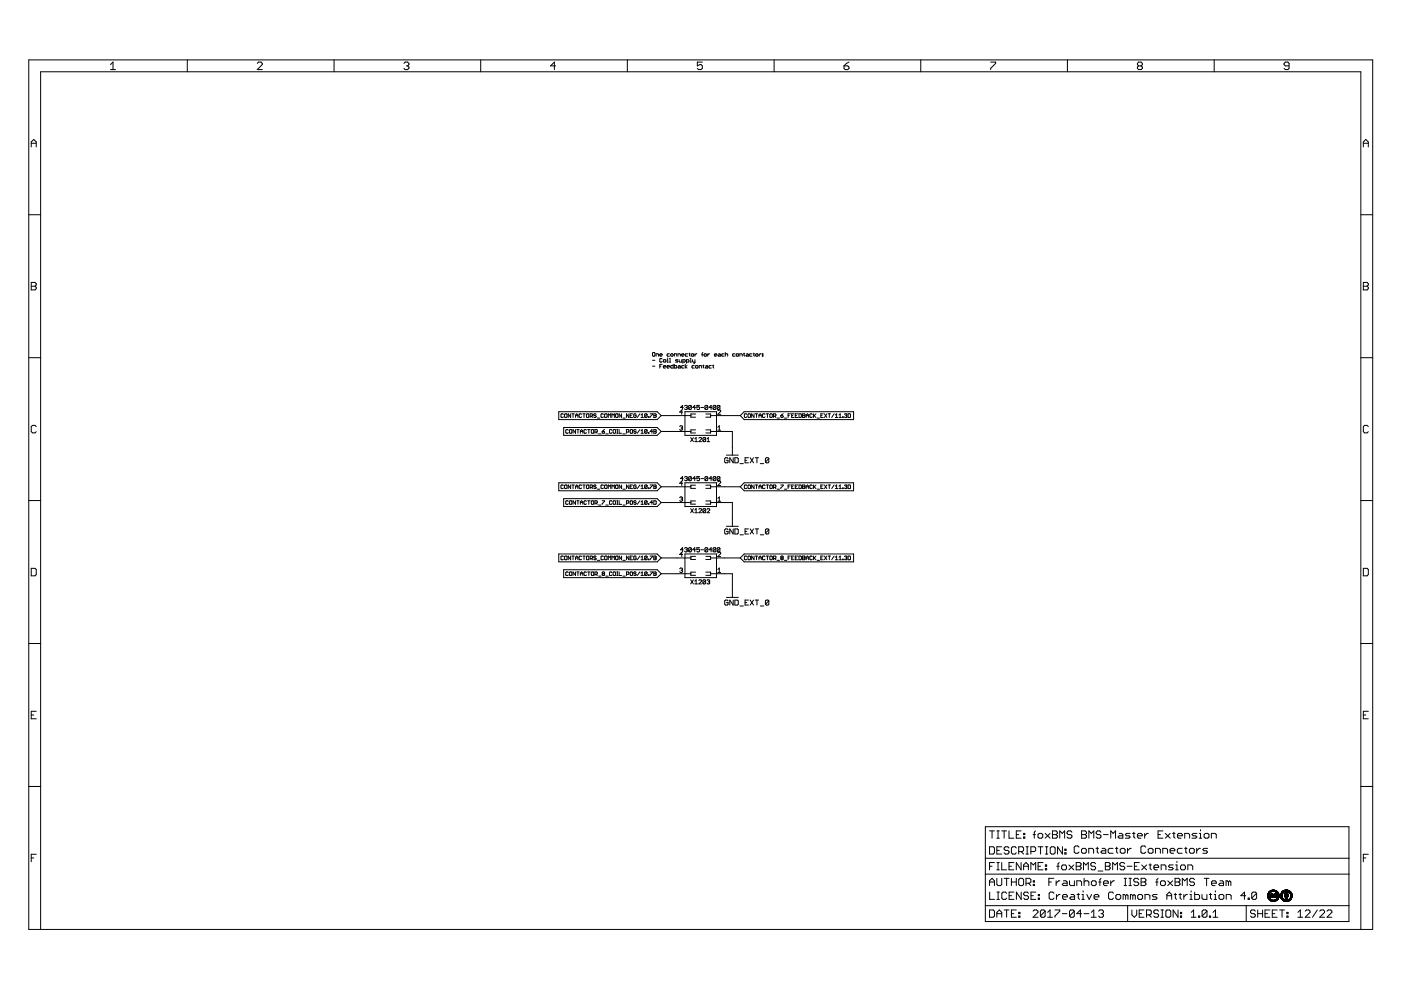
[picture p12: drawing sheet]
<svg xmlns="http://www.w3.org/2000/svg" width="297mm" height="210mm" viewBox="0 0 297 210" stroke-linecap="round" stroke-linejoin="round" font-family="sans-serif">
<g fill="none" stroke="#000" stroke-width=".21">
<path d="M6.1 12.7h284.9v184.4h-284.9zM23.4 13.7l.6-.5v1.6M23.4 14.8h1.1M39.7 12.7v2.5M54.5 13.4l.3-.2h.5l.3 .2v.3l-1.1 1.1h1.1M70.8 12.7v2.5M85.6 13.4l.3-.2h.5l.3 .2v.3l-.3 .3M86.2 14h.2M86.4 14l.3 .2v.3l-.3 .3h-.5l-.3-.3M101.9 12.7v2.5M117.8 14h-1.1l.8-.8v1.6M133 12.7v2.5"/>
<path d="M148.9 13.2h-1.1v.8l.6-.3h.2l.3 .3v.5l-.3 .3h-.5l-.3-.3M164.1 12.7v2.5M178.9 14h.8l.3 .2v.3l-.3 .3h-.5l-.3-.3zM180 13.2l-1.1 .8M195.2 12.7v2.5M210 13.2h1.1v.2l-1.1 1.1v.3M226.3 12.7v2.5M241.4 14l-.2 .2v.3l.2 .3h.5l.3-.3v-.3l-.3-.2M241.4 14l-.2-.3v-.3l.2-.2h.5l.3 .2v.3l-.3 .3M241.4 14h.5M257.4 12.7v2.5M273.3 14h-.8l-.3-.3v-.3l.3-.2h.5l.3 .2v1.1l-.3 .3h-.5l-.3-.3"/>
<path d="M6.6 31.2v-1.1l.6-.5 .5 .5v1.1M6.6 30.4h1.1M289.1 30.4h1M289.1 31.2v-1.1l.5-.5 .5 .5v1.1M6.1 45.5h2.5M6.6 59.9h.8l.3 .3v.2l-.3 .3 .3 .2v.3l-.3 .3h-.8zM288.5 45.5h2.5M289.1 59.9h.8l.2 .3v.2l-.2 .3 .2 .2v.3l-.2 .3h-.8zM6.1 75.8h2.5M6.6 60.7h.8M138.3 76.4h.6M138.3 77.6h.6"/>
<path d="M138.5 74.7l.4 .2-.2 .6-.4-.1zM139.1 75.5v-.5h.4l.1 .5M139.9 75.3h.5l-.1-.3-.4 .1v.3l.4 .1M139.9 77.6h.2M140.4 76.1l-.1-.1-.4 .1v.5l.1 .2 .4-.2M140.4 77.3h-.5v.7M140.7 77.8h.5l-.1-.3-.4 .1v.3l.4 .1M140.7 76.4l.4-.1 .1 .3-.4 .2zM141.4 77.8h.5l-.1-.3-.4 .1v.3l.4 .1M141.4 76.8h.3M141.4 76.3h.2v.5M141.6 75.9v.1"/>
<path d="M141.9 75l-.5 .1 .2 .4h.3M141.9 76h.2v.8M141.9 76.8h.3M142.3 75l.4 .1-.1 .4-.4-.1zM142.7 77.3v.7h-.4l-.1-.4 .5-.1M143 77.3v.7h.4l.1-.4-.5-.1M143 75.5v-.5l.5 .1v.4M143.7 76.3l-.5 .1 .5 .2-.5 .2M143.7 75.5v-.5h.4l.2 .5M143.9 77.5l.4 .1v.4h-.4l-.2-.1 .2-.1h.4M144 76.3l.1 .5h.4v-.5M144.5 75.3h.5l-.1-.3-.4 .1v.3l.4 .1"/>
<path d="M144.8 76.8h.4l.1-.4-.5-.1v.7M145 77.5l-.5 .1 .2 .4h.3M145.3 77.3v.7M145.5 76.8h.4l.2-.4-.6-.1v.7M145.7 77.5l-.4 .3 .4 .2M145.8 75l-.5 .1 .1 .4h.4M146.1 75h.2M146.2 74.9l.1 .6M146.3 76h.2v.8M146.3 76.8h.3M146.7 75l.4 .1-.1 .4-.4-.1zM146.8 76.3v.3l.5 .2"/>
<path d="M147.2 77.5l-.5 .1 .1 .4h.4M147.3 75v.5M147.3 76.3v.6l-.2 .1M147.5 77.6l.4-.1 .1 .4-.4 .1zM147.7 75l-.4 .3M148.3 78v-.5l.5 .1v.4M148.8 75.1h.2M149 74.7l-.1 .8M149 77.5h.3M149.1 77.4l.2 .6M149.3 75.1l.4-.1 .1 .4-.4 .1zM149.7 77.5l.4 .1v.4h-.4l-.2-.1 .2-.1h.4"/>
<path d="M150.1 75v.5M150.4 75l-.3 .3M150.8 77.5l-.5 .1 .1 .4h.4M151.1 77.5h.2M151.2 77.4l.1 .6M151.5 75.3h.5l-.2-.3-.3 .1v.3l.3 .1M152.4 75l.3 .1v.4h-.3l-.2-.1 .2-.1h.3M153.5 75l-.5 .1 .1 .4h.4M153.8 75.1l.4-.1 .1 .5M153.8 74.7v.8M155.8 75l-.5 .1 .1 .4h.4M156.1 75.1l.4-.1 .1 .4-.4 .1z"/>
<path d="M156.9 75.5v-.5l.5 .1v.4M157.6 75h.3M157.8 74.9v.5l.1 .1M158.3 75l.4 .1v.4h-.4l-.1-.1 .1-.1h.4M159.4 75l-.5 .1 .1 .4h.4M159.7 75h.3M159.8 74.9l.2 .6M160.2 75.1l.4-.1 .1 .4-.4 .1zM161 75v.5M161.4 75l-.4 .3M161.6 75.4l.2 .1zM161.6 75l.2 .1z"/>
<path d="M288.5 75.8h2.5M289.1 60.7h.8M7.7 90.4l-.3-.2h-.5l-.3 .2v1.1l.3 .3h.5l.3-.3M118.5 87.3h20.8l.9 .8-.9 .9h-20.8zM119.4 87.9l-.1-.2-.4 .2 .2 .6 .3-.1M119.5 90.6h19.8l.9 .9-.9 .8h-19.8zM119.8 87.7l.4 .2-.1 .6-.4-.1zM120.5 91.2l-.1-.1-.4 .1v.5l.1 .2 .4-.2M120.9 91.1l.3 .1-.1 .7-.4-.2zM121 87.7v.8l-.5-.8v.8M121.2 87.7h.6M121.5 87.7v.8"/>
<path d="M122 91.1v.8l-.5-.8v.8M122 88.5v-.5l.3-.3 .2 .3v.5M122 88.1h.5M122.3 91.1h.5M122.5 91.1v.8M123 91.9v-.5l.3-.3 .3 .3v.5M123 91.5h.6M123.3 87.9l-.1-.2-.4 .2 .1 .6 .4-.1M123.6 87.7h.5M123.8 87.7v.8M124.3 91.2l-.1-.1-.4 .1v.5l.2 .2 .3-.2M124.5 87.7l.3 .2-.1 .6-.4-.1z"/>
<path d="M124.6 91.1h.5M124.8 91.1v.8M125.1 88.2l.5-.1-.1-.4h-.4v.8M125.4 88.2l.2 .3M125.4 91.2l.1-.1 .4 .1-.1 .7-.4-.2zM126.1 91.6l.5-.1-.1-.4h-.4v.8M126.4 87.9l-.1-.2-.4 .2 .1 .2 .4 .1-.1 .3-.4-.1M126.4 91.6l.2 .3M126.6 88.6h.6M126.9 92h.5M127.7 91.5h.4l.1 .2-.4 .2zM127.9 87.9l-.1-.2-.4 .2 .2 .6 .3-.1"/>
<path d="M128.2 91.1l-.5 .4M128.3 87.7l.4 .2-.1 .6-.4-.1zM128.4 92h.6M129 88.5v-.8l.2 .3 .3-.3v.8M129.7 91.2l-.1-.1-.4 .1v.5l.1 .2 .4-.2M129.7 88.5v-.8l.3 .3 .3-.3v.8M130.1 91.1l.4 .1-.1 .7-.4-.2zM130.6 87.7l.4 .2-.1 .6-.4-.1zM130.8 91.1h.2M130.8 91.9h.2M130.9 91.1v.8M131.3 91.1v.8h.5"/>
<path d="M131.8 87.7v.8l-.5-.8v.8M132.1 88.6h.5M132.1 92h.5M132.8 91.6l.5-.1-.1-.4h-.4v.8M133.3 87.7v.8l-.5-.8v.8M133.6 88.1h.3M133.7 91.1l.4 .1-.1 .7-.4-.2zM134.1 87.7h-.5v.8h.5M134.9 87.9l-.2-.2-.3 .2 .1 .6 .4-.1v-.3h-.3M134.9 91.2l-.2-.1-.3 .1 .1 .3 .4 .1-.2 .3-.3-.2M135.7 87.7l-.6 .8M135.7 91.1l-.6 .8"/>
<path d="M135.9 88.5h.5M135.9 88l.3-.3v.8M135.9 91.4l.3-.3v.8M135.9 91.9h.5M137.2 91.2l-.4-.1-.1 .6M137.2 87.9l-.4-.2-.1 .7M137.2 87.9l-.1 .6-.4-.1M137.2 91.2v.5l-.1 .2-.4-.2M137.2 87.9l-.5 .5M137.2 91.2l-.5 .5M137.5 88.4l.1 .1zM137.5 91.7l.1 .2z"/>
<path d="M137.8 87.7h.5l-.5 .8M138.3 91.5h-.5l.4-.4v.8M138.6 87.7l.5 .2-.1 .6h-.4zM138.6 88.1h.4M138.6 91.1l.5 .1-.1 .7h-.4zM138.6 91.5h.4M140.2 88.1h6.3M140.2 91.5h6.3M144.1 90.4l.4-.1 .2 .1-.2 .3M144.4 90.7h.1M144.5 90.7l.2 .2-.2 .3-.4-.2M144.7 87.4h-.6l.4-.5v.9"/>
<path d="M144.9 86.4h-.6l.4-.4v.8M145.1 86.1l.5-.1 .1 .1-.1 .3M145.2 87.3h6.7v5h-6.7zM145.4 86.4h.2M145.6 86.4l.1 .2-.1 .2-.5-.1M146.4 92.8l.6 .8M146.6 86.1l-.4-.1-.2 .1v.6M146.6 86.1l-.1 .7-.5-.1M146.6 86.1l-.6 .6M147 92.8l-.6 .8M147.3 93l.3-.2v.8M147.3 93.6h.6"/>
<path d="M147.4 86.4h-.5l.4-.4v.8M147.5 91.1h-1v.7h1M147.5 87.8h-1v.7h1M148.2 92.9l.1-.1 .5 .1-.6 .7h.6M148.3 86h-.6v.4l.3-.1 .3 .1-.1 .4-.5-.1M148.6 86.4h.6M149.6 92.9l-.1 .7-.5-.1M149.6 92.9l-.1-.1-.5 .1v.6M149.6 92.9l-.6 .6M149.6 91.1h1.1v.7h-1.1M149.6 87.8h1.1v.7h-1.1M149.9 93.6h.6"/>
<path d="M149.9 93l.3-.2v.8M150.1 86.1l-.5-.1-.1 .1v.6M150.1 86.1v.6l-.2 .1-.4-.1M150.1 86.1l-.6 .6M150.7 88.1h6.3M150.7 91.5h4.6v5M150.9 86.4h-.6l.5-.4v.8M151.8 86.1l-.5-.1-.1 .1v.6M151.8 86.1l-.2 .7-.4-.1M151.8 86.1l-.6 .6M152.2 90.6l.3-.3v.9M152.2 91.2h.6"/>
<path d="M152.2 87.1l.2-.2 .4 .2-.6 .7h.6M152.6 86.1l-.1-.1-.4 .1v.6M152.6 86.1v.6l-.1 .1-.4-.1M152.6 86.1l-.5 .6M154 96.5h2.5M154.4 97.2l-.2-.2h-.4l-.2 .2v.8l.2 .1 .6-.1v-.4h-.4M155.4 97v1.1l-.7-1.1v1.1M155.8 97h.5l.2 .2v.8l-.2 .1h-.5zM156.9 98.3h.7M157 88.1l.8-.8h23.2v1.7h-23.2zM158 97.6h.3M158.3 87.9l-.1-.2-.4 .2 .1 .6 .4-.1"/>
<path d="M158.6 87.9l.1-.2 .4 .2-.1 .6-.4-.1zM158.7 97h-.7v1.1h.7M159 97l.8 1.1M159.8 97l-.8 1.1M159.9 87.7v.8l-.5-.8v.8M160.1 97h.7M160.1 87.7h.6M160.4 87.7v.8M160.5 97v1.1M160.9 88.1h.5M160.9 88.5v-.5l.3-.3 .2 .3v.5M161.2 98.3h.7"/>
<path d="M162.2 87.9l-.1-.2-.4 .2 .1 .6 .4-.1M162.5 87.7h.5M162.7 87.7v.8M163 97.2l-.2-.2h-.3l-.2 .2v.8M163 97.2v.8l-.2 .1-.5-.1M163 97.2l-.7 .8M163.3 87.7l.4 .2v.5l-.1 .1-.4-.1zM164 88.2h.4l.1-.3-.5-.2v.8M164.3 88.2l.2 .3M164.8 88.6h.5M165.5 88.1h.4l.2 .3-.4 .1zM166.1 87.7l-.6 .4"/>
<path d="M166.3 88.6h.5M167.1 88.1h.2M167.6 87.7h-.5v.8M167.9 88.1h.2M168.4 87.7h-.5v.8h.5M168.6 88.1h.3M169.1 87.7h-.5v.8h.5M169.4 87.7l.5 .2-.1 .6h-.4zM170.2 87.7l.5 .2-.1 .6h-.4zM170.2 88.1h.4M170.9 88.1h.5M170.9 88.5v-.5l.3-.3 .2 .3v.5"/>
<path d="M172.2 87.9l-.1-.2-.4 .2 .1 .6 .4-.1M172.5 87.7v.8M172.6 88.1l.4 .4M173 87.7l-.5 .5M173.2 88.6h.6M174 88.1h.3M174.5 87.7h-.5v.8h.5M174.8 87.7l.5 .8M175.3 87.7l-.5 .8M175.6 87.7h.5M175.8 87.7v.8M176.8 87.7l-.5 .8"/>
<path d="M177.1 88.5h.5M177.1 88l.3-.3v.8M177.9 88.5h.5M177.9 88l.2-.3v.8M178.6 88.4l.2 .1zM179 87.9l.4-.2 .2 .2-.2 .2M179.3 88.1h.1M179.4 88.1l.2 .1-.2 .3-.4-.1M179.8 87.7l.5 .2-.1 .6h-.4zM290.1 90.4l-.2-.2h-.6l-.2 .2v1.1l.2 .3h.6l.2-.3M6.1 106.1h2.5M118.5 102.4h20.8l.9 .8-.9 .9h-20.8z"/>
<path d="M118.5 117.5h20.8l.9 .8-.9 .8h-20.8zM119.4 103l-.1-.2-.4 .2v.5l.2 .1 .3-.1M119.4 118l-.1-.1-.4 .1v.6l.2 .1 .3-.1M119.5 105.7h19.8l.9 .9-.9 .8h-19.8zM119.8 117.9l.4 .1-.1 .7-.4-.1zM119.8 102.8l.4 .2-.1 .6-.4-.1zM120.5 106.3l-.1-.1-.4 .1v.5l.1 .1 .4-.1M120.9 106.2l.3 .1-.1 .6-.4-.1zM121 102.8v.8l-.5-.8v.8M121 117.9v.8l-.5-.8v.8M121.2 102.8h.6M121.2 117.9h.6"/>
<path d="M121.5 102.8v.8M121.5 117.9v.8M122 106.2v.7l-.5-.7v.7M122 103.6v-.5l.3-.3 .2 .3v.5M122 118.7v-.5l.3-.3 .2 .3v.5M122 103.2h.5M122 118.3h.5M122.3 106.2h.5M122.5 106.2v.7M123 106.9v-.5l.3-.2 .3 .2v.5M123 106.6h.6M123.3 118l-.1-.1-.4 .1v.6l.1 .1 .4-.1"/>
<path d="M123.3 103l-.1-.2-.4 .2 .1 .6 .4-.1M123.6 102.8h.5M123.6 117.9h.5M123.8 102.8v.8M123.8 117.9v.8M124.3 103l.2-.2 .3 .2-.1 .6-.4-.1zM124.3 106.3l-.1-.1-.4 .1 .2 .6 .3-.1M124.5 117.9l.3 .1-.1 .7-.4-.1zM124.6 106.2h.5M124.8 106.2v.7M125.1 103.3l.5-.1-.1-.4h-.4v.8M125.1 118.4l.5-.1-.1-.4h-.4v.8"/>
<path d="M125.4 106.3l.1-.1 .4 .1-.1 .6-.4-.1zM125.4 103.3l.2 .3M125.4 118.4l.2 .3M126.1 106.7l.5-.1-.1-.4h-.4v.7M126.4 103l-.1-.2-.4 .2 .1 .2 .4 .1-.1 .3-.4-.1M126.4 118l-.1-.1-.4 .1 .1 .3 .4 .1-.1 .3-.4-.1M126.4 106.7l.2 .2M126.6 103.7h.6M126.6 118.8h.6M126.9 107.1h.5M127.7 106.2h.5l-.5 .7M127.9 103l-.1-.2-.4 .2v.5l.2 .1 .3-.1"/>
<path d="M127.9 118l-.1-.1-.4 .1v.6l.2 .1 .3-.1M128.2 103l.1-.2 .4 .2-.1 .6-.4-.1zM128.3 117.9l.4 .1-.1 .7-.4-.1zM128.4 107.1h.6M129 103.6v-.8l.2 .3 .3-.3v.8M129 118.7v-.8l.2 .3 .3-.3v.8M129.7 103.6v-.8l.3 .3 .3-.3v.8M129.7 118.7v-.8l.3 .3 .3-.3v.8M129.7 106.3l-.1-.1-.4 .1v.5l.1 .1 .4-.1M130 106.3l.1-.1 .4 .1-.1 .6-.4-.1zM130.6 102.8l.4 .2-.1 .6-.4-.1zM130.6 117.9l.4 .1-.1 .7-.4-.1z"/>
<path d="M130.8 106.2h.2M130.8 106.9h.2M130.9 106.2v.7M131.3 106.2v.7h.5M131.8 102.8v.8l-.5-.8v.8M131.8 117.9v.8l-.5-.8v.8M132.1 103.7h.5M132.1 118.8h.5M132.1 107.1h.5M132.8 106.7h.4l.1-.4-.5-.1v.7M133.3 102.8v.8l-.5-.8v.8M133.3 117.9v.8l-.5-.8v.8"/>
<path d="M133.6 103.2h.3M133.6 118.3h.3M133.7 106.2l.4 .1-.1 .6-.4-.1zM134.1 102.8h-.5v.8h.5M134.1 117.9h-.5v.8h.5M134.9 103l-.2-.2-.3 .2 .1 .6 .4-.1v-.3h-.3M134.9 118l-.2-.1-.3 .1 .1 .7 .4-.1v-.3h-.3M134.9 106.3l-.2-.1-.3 .1 .1 .3 .4 .1-.2 .2-.3-.1M135.7 102.8l-.6 .8M135.7 117.9l-.6 .8M135.7 106.2l-.6 .7M135.9 103.1l.3-.3v.8"/>
<path d="M135.9 106.4l.3-.2v.7M135.9 118.2l.3-.3v.8M135.9 103.6h.5M135.9 118.7h.5M135.9 106.9h.5M137.2 106.3l-.4-.1-.1 .6M137.2 103l-.4-.2-.1 .7M137.2 118l-.4-.1-.1 .7M137.2 103l-.1 .6-.4-.1M137.2 106.3l-.1 .6-.4-.1M137.2 118v.6l-.1 .1-.4-.1M137.2 103l-.5 .5"/>
<path d="M137.2 118l-.5 .6M137.2 106.3l-.5 .5M137.5 103.5l.1 .1zM137.5 106.8l.1 .1zM137.5 118.6l.1 .1zM137.8 102.8h.5l-.5 .8M137.8 117.9h.5l-.5 .8M138.3 106.6h-.5l.4-.4v.7M138.6 102.8l.5 .2-.1 .6h-.4zM138.6 106.2l.5 .1-.1 .6h-.4zM138.6 117.9l.5 .1-.1 .7h-.4zM138.6 103.2h.4"/>
<path d="M138.6 118.3h.4M140.2 103.2h6.3M140.2 118.3h6.3M140.2 106.6h6.3M144.1 105.5l.4-.1 .2 .1-.2 .3M144.4 105.8h.1M144.5 105.8l.2 .2-.2 .3-.4-.2M144.7 102.5h-.6l.4-.5v.9M144.7 117.6h-.6l.4-.5v.9M144.9 101.5h-.6l.4-.5v.9M144.9 116.6h-.6l.4-.5v.9M145.1 101.2l.5-.2 .1 .2-.1 .3"/>
<path d="M145.1 116.3l.5-.2 .1 .2-.1 .3M145.2 102.4h6.7v5h-6.7zM145.2 117.5h6.7v5h-6.7zM145.4 101.5h.2M145.4 116.6h.2M145.6 101.5l.1 .1-.1 .3-.5-.1M145.6 116.6l.1 .1-.1 .3-.5-.1M146.4 107.8l.6 .9M146.6 101.2l-.4-.2-.2 .2v.6M146.6 116.3l-.1-.2-.5 .2v.6M146.6 101.2l-.1 .7-.5-.1M146.6 116.3l-.1 .7-.5-.1"/>
<path d="M146.6 101.2l-.6 .6M146.6 116.3l-.6 .6M147 107.8l-.6 .9M147.3 108.1l.3-.3v.9M147.3 108.7h.6M147.4 101.5h-.5l.4-.5v.9M147.4 116.6h-.5l.4-.5v.9M147.5 102.9h-1v.6h1M147.5 106.2h-1v.7h1M147.5 118h-1v.6h1M148.2 108l.1-.2 .5 .2-.6 .7h.6M148.3 101h-.6v.5l.3-.2 .3 .2-.1 .4-.5-.1"/>
<path d="M148.3 116.1h-.6v.5l.3-.2 .3 .2-.1 .4-.5-.1M148.6 101.5h.6M148.6 116.6h.6M149.6 108l-.1-.2-.5 .2v.6M149.6 108v.6l-.1 .1-.5-.1M149.6 108l-.6 .6M149.6 102.9h1.1v.6h-1.1M149.6 106.2h1.1v.7h-1.1M149.6 118h1.1v.6h-1.1M149.9 108l.2-.2 .4 .2-.6 .7h.6M150.1 101.2l-.5-.2-.1 .2v.6M150.1 116.3l-.2-.2-.4 .2v.6"/>
<path d="M150.1 101.2v.6l-.2 .1-.4-.1M150.1 116.3v.6l-.2 .1-.4-.1M150.1 101.2l-.6 .6M150.1 116.3l-.6 .6M150.7 103.2h6.3M150.7 118.3h6.3M150.7 106.6h4.6v5M150.9 101.5h-.6l.5-.5v.9M150.9 116.6h-.6l.5-.5v.9M151.8 101.2l-.5-.2-.1 .2v.6M151.8 116.3l-.2-.2-.4 .2v.6M151.8 101.2l-.2 .7-.4-.1"/>
<path d="M151.8 116.3l-.2 .7-.4-.1M151.8 101.2l-.6 .6M151.8 116.3l-.6 .6M152.2 105.7l.3-.3v.9M152.2 102.2l.2-.2 .4 .2-.6 .7h.6M152.2 117.2l.2-.1 .4 .1-.6 .8h.6M152.2 106.3h.6M152.6 101.2l-.1-.2-.4 .2v.6M152.6 116.3l-.1-.2-.4 .2v.6M152.6 101.2v.6l-.1 .1-.4-.1M152.6 116.3v.6l-.1 .1-.4-.1M152.6 101.2l-.5 .6"/>
<path d="M152.6 116.3l-.5 .6M154 111.6h2.5M154.4 112.3l-.2-.2h-.4l-.2 .2v.7l.2 .2h.4l.2-.2v-.3h-.4M155.4 112.1v1.1l-.7-1.1v1.1M155.8 112.1h.5l.2 .2v.7l-.2 .2h-.5zM156.9 113.4h.7M157.8 117.5h23.2v1.6h-23.2l-.8-.8zM157.8 102.4h23.2v1.7h-23.2l-.8-.9zM158 112.7h.3M158.3 103l-.1-.2-.4 .2v.5l.1 .1 .4-.1M158.3 118l-.1-.1-.4 .1v.6l.1 .1 .4-.1M158.6 103l.1-.2 .4 .2-.1 .6-.4-.1z"/>
<path d="M158.6 118l.1-.1 .4 .1-.1 .7-.4-.1zM158.7 112.1h-.7v1.1h.7M159 112.1l.8 1.1M159.8 112.1l-.8 1.1M159.9 102.8v.8l-.5-.8v.8M159.9 117.9v.8l-.5-.8v.8M160.1 112.1h.7M160.1 102.8h.6M160.1 117.9h.6M160.4 102.8v.8M160.4 117.9v.8M160.5 112.1v1.1"/>
<path d="M160.9 118.7v-.5l.3-.3 .2 .3v.5M160.9 103.2h.5M160.9 118.3h.5M160.9 103.6v-.5l.3-.3 .2 .3v.5M161.2 113.4h.7M162.2 103l-.1-.2-.4 .2 .1 .6 .4-.1M162.2 118l-.1-.1-.4 .1v.6l.1 .1 .4-.1M162.5 102.8h.5M162.5 117.9h.5M162.7 102.8v.8M162.7 117.9v.8M163 112.3l-.2-.2-.5 .2v.7"/>
<path d="M163 112.3v.7l-.2 .2h-.3l-.2-.2M163 112.3l-.7 .7M163.3 102.8l.4 .2v.5l-.1 .1-.4-.1zM163.3 117.9l.4 .1v.6l-.1 .1-.4-.1zM164 103.3l.5-.1-.1-.4h-.4v.8M164 118.4l.5-.1-.1-.4h-.4v.8M164.3 103.3l.2 .3M164.3 118.4l.2 .3M164.8 103.7h.5M164.8 118.8h.5M165.5 102.8h.6l-.6 .8M165.7 118.3l-.2-.1 .2-.3 .4 .1-.2 .3"/>
<path d="M165.7 118.3l-.2 .1 .2 .3 .4-.1-.2-.3M165.7 118.3h.2M166.3 103.7h.5M166.3 118.8h.5M167.1 103.2h.2M167.1 118.3h.2M167.6 102.8h-.5v.8M167.6 117.9h-.5v.8M167.9 103.2h.2M167.9 118.3h.2M168.4 102.8h-.5v.8h.5M168.4 117.9h-.5v.8h.5"/>
<path d="M168.6 103.2h.3M168.6 118.3h.3M169.1 102.8h-.5v.8h.5M169.1 117.9h-.5v.8h.5M169.4 102.8l.5 .2-.1 .6h-.4zM169.4 117.9l.5 .1-.1 .7h-.4zM170.2 102.8l.5 .2-.1 .6h-.4zM170.2 103.2h.4M170.2 117.9l.5 .1-.1 .7h-.4zM170.2 118.3h.4M170.9 103.2h.5M170.9 118.3h.5"/>
<path d="M170.9 103.6v-.5l.3-.3 .2 .3v.5M170.9 118.7v-.5l.3-.3 .2 .3v.5M172.2 103l-.1-.2-.4 .2 .1 .6 .4-.1M172.2 118l-.1-.1-.4 .1 .1 .7 .4-.1M172.5 102.8v.8M172.5 117.9v.8M172.6 103.2l.4 .4M172.6 118.3l.4 .4M173 102.8l-.5 .5M173 117.9l-.5 .5M173.2 103.7h.6M173.2 118.8h.6"/>
<path d="M174 103.2h.3M174 118.3h.3M174.5 102.8h-.5v.8h.5M174.5 117.9h-.5v.8h.5M174.8 102.8l.5 .8M174.8 117.9l.5 .8M175.3 102.8l-.5 .8M175.3 117.9l-.5 .8M175.6 102.8h.5M175.6 117.9h.5M175.8 102.8v.8M175.8 117.9v.8"/>
<path d="M176.8 102.8l-.5 .8M176.8 117.9l-.5 .8M177.1 103.6h.5M177.1 118.7h.5M177.1 103.1l.3-.3v.8M177.1 118.2l.3-.3v.8M177.9 103.6h.5M177.9 118.7h.5M177.9 103.1l.2-.3v.8M177.9 118.2l.2-.3v.8M178.6 103.5l.2 .1zM178.6 118.6l.2 .1z"/>
<path d="M179 103l.4-.2 .2 .2-.2 .2M179 118l.4-.1 .2 .1-.2 .3M179.3 103.2h.1M179.3 118.3h.1M179.4 118.3l.2 .1-.2 .3-.4-.1M179.4 103.2l.2 .1-.2 .3-.4-.1M179.8 102.8l.5 .2-.1 .6h-.4zM179.8 117.9l.5 .1-.1 .7h-.4zM288.5 106.1h2.5M6.1 136.4h2.5M6.6 120.5h.8l.3 .3v1l-.3 .3h-.8zM119.5 120.8h19.8l.9 .8-.9 .9h-19.8z"/>
<path d="M120.5 121.4l-.1-.1-.4 .1v.5l.1 .1 .4-.1M120.9 121.3l.3 .1-.1 .6-.4-.1zM122 121.3v.7l-.5-.7v.7M122.3 121.3h.5M122.5 121.3v.7M123 122v-.5l.3-.2 .3 .2v.5M123 121.6h.6M124.3 121.4l-.1-.1-.4 .1 .2 .6 .3-.1M124.6 121.3h.5M124.8 121.3v.7M125.4 121.4l.1-.1 .4 .1-.1 .6-.4-.1zM126.1 121.8l.5-.2-.1-.3h-.4v.7"/>
<path d="M126.4 121.8l.2 .2M126.9 122.2h.5M127.8 121.6l-.1 .2 .1 .2 .4-.1-.1-.3M127.8 121.6l-.1-.1 .1-.2 .4 .1-.1 .2M127.8 121.6h.3M128.4 122.2h.6M129.7 121.4l-.1-.1-.4 .1v.5l.1 .1 .4-.1M130.1 121.3l.4 .1-.1 .6-.4-.1zM130.8 121.3h.2M130.8 122h.2M130.9 121.3v.7M131.3 121.3v.7h.5"/>
<path d="M132.1 122.2h.5M132.8 121.8h.4l.1-.4-.5-.1v.7M133.7 121.3l.4 .1-.1 .6-.4-.1zM134.9 121.4l-.2-.1-.3 .1 .1 .2 .4 .2-.2 .2-.3-.1M135.7 121.3l-.6 .7M135.9 121.5l.3-.2v.7M135.9 122h.5M137.2 121.4l-.4-.1-.1 .6M137.2 121.4l-.1 .6-.4-.1M137.2 121.4l-.5 .5M137.5 121.9l.1 .1zM137.8 121.3h.5l-.5 .7"/>
<path d="M138.6 121.3l.5 .1-.1 .6h-.4zM138.6 121.6h.4M140.2 121.6h6.3M144.1 120.6l.4-.2 .2 .2-.2 .3M144.4 120.9h.1M144.5 120.9l.2 .2-.2 .3-.4-.2M146.4 122.9l.6 .9M147 122.9l-.6 .9M147.3 123.2l.3-.3v.9M147.3 123.8h.6M147.5 121.3h-1v.7h1M148.2 123.1l.1-.2 .5 .2-.6 .7h.6"/>
<path d="M149.6 123.1l-.1-.2-.5 .2v.6M149.6 123.1l-.1 .7-.5-.1M149.6 123.1l-.6 .6M149.6 121.3h1.1v.7h-1.1M149.9 123.1l.4-.2 .2 .2-.2 .3M150.2 123.4h.1M150.3 123.4l.2 .1-.2 .3-.4-.1M150.7 121.6h4.6v5.1M152.2 120.8l.3-.4v1M152.2 121.4h.6M154 126.7h2.5M154.4 127.4l-.2-.2h-.4l-.2 .2v.7l.2 .2 .6-.2v-.3h-.4"/>
<path d="M155.4 127.2v1.1l-.7-1.1v1.1M155.8 127.2h.5l.2 .2v.7l-.2 .2h-.5zM156.9 128.5h.7M158 127.8h.3M158.7 127.2h-.7v1.1h.7M159 127.2l.8 1.1M159.8 127.2l-.8 1.1M160.1 127.2h.7M160.5 127.2v1.1M161.2 128.5h.7M163 127.4l-.2-.2-.5 .2v.7M163 127.4v.7l-.2 .2-.5-.2"/>
<path d="M163 127.4l-.7 .7M288.5 136.4h2.5M289.1 120.5h.8l.2 .3v1l-.2 .3h-.8zM6.6 151.6h.6M7.7 150.8h-1.1v1.6h1.1M289.1 151.6h.5M290.1 150.8h-1v1.6h1M6.1 166.8h2.5M208.9 175.3h77.1v20.1h-77.1zM209.8 179.5h.8l.2 .3v1l-.2 .3h-.8zM209.8 176.2h1M210.3 176.2v1.5"/>
<path d="M211.3 176.2h.6M211.3 177.7h.6M211.6 176.2v1.5M212.4 179.5h-1.1v1.6h1.1M212.4 176.2h1M212.9 176.2v1.5M213.9 179.8l-.2-.3h-.6l-.2 .3v.2l.2 .3h.6l.2 .3v.2l-.2 .3h-.6l-.2-.3M213.9 176.2v1.5h1M215.5 179.8l-.3-.3h-.5l-.3 .3v1l.3 .3h.5l.3-.3M215.5 177h.5M216.5 176.2h-1v1.5h1M217 176.7h.3v.3h-.3z"/>
<path d="M217 177.5h.3v.2h-.3zM217.5 179.5h.5M217.8 179.5v1.6M219 177h.5M219.5 176.2l-.2 .2v1.3M220.1 177l.2-.3h.5l.3 .3v.5l-.3 .2h-.5l-.2-.2zM220.1 179.5h1M220.6 179.5v1.6M221.6 176.7l1 1M221.6 179.5h.6M221.9 179.5v1.6M222.6 176.7l-1 1"/>
<path d="M222.7 179.8l.2-.3h.5l.3 .3v1l-.3 .3h-.5l-.2-.3zM223.1 176.2h.8l.3 .2v.3l-.3 .3 .3 .2v.3l-.3 .2h-.8zM223.1 177h.8M224.7 177.7v-1.5l.5 .5 .5-.5v1.5M225.3 179.5v1.6l-1.1-1.6v1.6M227.3 176.4l-.3-.2h-.5l-.3 .2v.3l.3 .3h.5l.3 .2v.3l-.3 .2h-.5l-.3-.2M228.8 179.6l-.3-.2h-.5l-.2 .2v1.1l.2 .2h.5l.3-.2M229.3 176.2h.8l.3 .2v.3l-.3 .3 .3 .2v.3l-.3 .2h-.8zM229.3 177h.8M229.6 179.9h.5l.2 .2v.6l-.2 .2h-.5l-.3-.2v-.6zM230.9 177.7v-1.5l.5 .5 .5-.5v1.5M232.4 179.9h.5"/>
<path d="M232.6 179.6v1.1l.3 .2M233.4 176.4l-.2-.2h-.5l-.3 .2v.3l.3 .3h.5l.2 .2v.3l-.2 .2h-.5l-.3-.2M233.7 179.9h.5l.2 .2v.8h-.7l-.3-.2 .3-.3h.7M234 177h1M235.5 177.7v-1.5l.5 .5 .5-.5v1.5M236 179.9h-.8l-.3 .2v.6l.3 .2h.8M236.5 179.9h.5M236.7 179.6v1.1l.3 .2M237.3 176.7h.5l.3 .3v.7h-.8l-.3-.2 .3-.3h.8M239.1 179.9v1M239.6 176.7h-.8l-.2 .3 .2 .2h.6l.2 .3-.2 .2h-.8M239.8 179.9h-.2l-.5 .5"/>
<path d="M240.1 176.7h.5M240.4 176.4v1.1l.2 .2M241.2 177.2h1v-.2l-.3-.3h-.5l-.2 .3v.5l.2 .2h.5M242.7 176.7v1M242.9 179.6l-.2-.2h-.6l-.2 .2v1.1l.2 .2h.6l.2-.2M243.5 176.7h-.3l-.5 .5M245.5 177h.5M246.5 176.2h-1v1.5h1M247.1 176.7l1 1M248.1 176.7l-1 1M248.6 176.7h.5M248.9 176.4v1.1l.2 .2"/>
<path d="M249.6 177.2h1.1v-.2l-.3-.3h-.5l-.3 .3v.5l.3 .2h.5M250.6 179.9h-.7l-.3 .2v.6l.3 .2h.7M251.2 179.9h.5M251.2 177.7v-1h.7l.3 .3v.7M251.4 179.6v1.1l.3 .2M253.7 179.9v1M253.8 176.7h-.8l-.3 .3 .3 .2h.5l.3 .3-.3 .2h-.8M254.3 177.7h.5M254.3 176.7h.2v1M254.5 179.9h-.3l-.5 .5M254.5 175.9v.3M255.3 177l.3-.3h.5l.2 .3v.5l-.2 .2h-.5l-.3-.2z"/>
<path d="M256 179.9h-.7l-.3 .2 .3 .3h.5l.2 .3-.2 .2h-.8M256.8 177.7v-1h.8l.3 .3v.7M288.5 166.8h2.5M6.6 181.9h.6M7.7 181.1h-1.1v1.6M8.6 197.1v-181.9h279.9v181.9M208.9 192h77.1M208.9 185.3h77.1M208.9 182h77.1M209.8 192.9h.8l.2 .3v1l-.2 .3h-.8zM209.8 187.8v-1l.5-.6 .5 .6v1M209.8 183.7h.5"/>
<path d="M209.8 187h1M209.8 189.1v1.6h1.1M210.8 182.9h-1v1.5M211.3 193.7h1.1M211.3 182.9h.6M211.3 184.4h.6M211.3 186.2v1.3l.3 .3h.5l.3-.3v-1.3M211.3 194.5v-1.1l.6-.5 .5 .5v1.1M211.3 180.3h.6M211.4 190.7h.5M211.4 189.1h.5M211.6 182.9v1.5"/>
<path d="M211.6 189.1v1.6M212.4 182.9v1.5h1M212.9 192.9h1M212.9 186.2h1M213.4 186.2v1.6M213.4 192.9v1.6M213.4 189.4l-.2-.3h-.5l-.3 .3v1l.3 .3h.5l.2-.3M213.9 183.7h.5M214 189.9h.5M214.4 193.7h.5M214.4 186.2v1.6M214.4 187h1.1"/>
<path d="M214.9 182.9h-1v1.5h1M215 189.1h-1v1.6h1M215.5 192.9h-1.1v1.6h1.1M215.5 186.2v1.6M216 180.6h.8l.2-.3v-.5l-.2-.3h-.8v1.6M216 193.4h.2v.3h-.2zM216 194.2h.2v.3h-.2zM216.2 186.2h.6l.2 .3v1l-.2 .3h-.6l-.2-.3v-1zM216.5 182.9v1.5l-1-1.5v1.5M216.5 180.6l.5 .5M216.5 189.1v1.6l-1-1.6v1.6M217 183.7h1"/>
<path d="M217 184.4v-1l.5-.5 .5 .5v1M217.5 187.3h.8l.3-.3v-.5l-.3-.3h-.8v1.6M217.5 181.1h.5M218 187.3l.6 .5M218.1 189.4l-.3-.3h-.5l-.3 .3v.3l.3 .2h.5l.3 .3v.2l-.3 .3h-.5l-.3-.3M218.6 184.4v-1.5l.5 .5 .5-.5v1.5M218.6 180.6h.7l.3-.3v-.5l-.3-.3h-.7v1.6M218.6 189.9h.5M219 193.2l.3-.3h.5l.3 .3v.2l-1.1 1.1h1.1M219.1 186.8h.2v.2h-.2zM219.1 187.5h.2v.3h-.2zM219.6 189.1h-1v1.6h1"/>
<path d="M220.1 183.7h.5M220.1 190.4h.3v.3h-.3zM220.1 189.7h.3v.2h-.3zM221.1 182.9h-1v1.5h1M221.6 193.2v1l-.3 .3h-.5l-.2-.3M221.6 193.2l-.3-.3h-.5l-.2 .3v1M221.6 193.2l-1 1M221.6 183.4h.3v.3h-.3zM221.6 184.2h.3v.2h-.3zM221.6 181.1h.6M222.1 194.5h1M222.1 193.4l.5-.5v1.6"/>
<path d="M222.4 187h.5M223.4 186.2h-1v1.6M223.5 189.4l-.3-.3h-.5l-.3 .3v1l.3 .3h.5l.3-.3M223.7 192.9h1v.3l-1 1v.3M223.9 186.8v1M224 189.7v1M224 183.7h.6M224.6 182.9l-.3 .2v1.3M224.7 186.8h-.2l-.6 .5M224.7 189.7h-.2l-.5 .5M225.2 193.7h1M225.3 190.2h1v-.3l-.3-.2h-.5l-.2 .2v.5l.2 .3h.5"/>
<path d="M225.3 183.4h.6l.2 .3v.5l-.2 .2h-.6l-.2-.2v-.5zM225.5 186.8h.5l.3 .2v.8h-.8l-.3-.3 .3-.2h.8M225.8 180.8h.2v.3h-.2zM225.8 180h.2v.3h-.2zM226.6 183.4l1.1 1M226.8 186.8v.7l.2 .3h.8v-1M227.1 189.7h.5l.2 .2v.8h-.7l-.3-.3 .3-.2h.7M227.7 183.4l-1.1 1M227.8 193.2v1l-.3 .3h-.5l-.2-.3M227.8 193.2l-.3-.3h-.5l-.2 .3v1M227.8 193.2l-1 1M228.2 182.9h.7l.3 .2v.3l-.3 .3 .3 .2v.3l-.3 .2h-.7z"/>
<path d="M228.2 183.7h.7M228.3 187.8v-1h.8l.2 .2v.8M228.3 189.7h.6M228.6 189.4v1l.3 .3M229.3 193.7h-1l.8-.8v1.6M229.4 190.7h.5M229.4 189.7h.2v1M229.6 188.9v.2M229.7 184.4v-1.5l.5 .5 .5-.5v1.5M229.8 193.7h1.1M229.8 187l.3-.2h.5l.3 .2v.8M229.8 186.2v1.6"/>
<path d="M230.4 189.7l.5 1 .5-1M230.8 180.9v-1h.8l.3 .2v.8M231.4 194.5h1M231.4 193.4l.5-.5v1.6M231.4 187l.2-.2h.6l.2 .2v.5l-.2 .3h-.6l-.2-.3zM232 190.2h1v-.3l-.3-.2h-.5l-.2 .2v.5l.2 .3h.5M232.3 183.1l-.3-.2h-.5l-.2 .2v.3l.2 .3h.5l.3 .2v.3l-.3 .2h-.5l-.2-.2M232.8 184.7h1M232.9 193.2l.3-.3h.5l.3 .3v.2l-.3 .3M232.9 187h.5M233.4 193.7h.3M233.4 186.2l-.2 .3v1.3"/>
<path d="M233.7 193.7l.3 .3v.2l-.3 .3h-.5l-.3-.3M234 187.3h1v-.3l-.3-.2h-.5l-.2 .2v.5l.2 .3h.5M234.4 182.9h.7l.3 .2v.3l-.3 .3 .3 .2v.3l-.3 .2h-.7zM234.4 183.7h.7M235.5 186.8v1M235.9 184.4v-1.5l.5 .5 .5-.5v1.5M236.1 189.4l-.3-.3h-.5l-.3 .3v1l.3 .3h.5l.3-.3M236.3 186.8h-.3l-.5 .5M236.6 189.9l.2-.2h.6l.2 .2v.5l-.2 .3h-.6l-.2-.3zM237.5 180.1l.3-.2h.5l.2 .2v.6l-.2 .2h-.5l-.3-.2zM238.3 187.8h.5M238.3 186.2h.5"/>
<path d="M238.5 183.1l-.3-.2h-.5l-.3 .2v.3l.3 .3h.5l.3 .2v.3l-.3 .2h-.5l-.3-.2M238.6 186.2v1.6M238.7 189.9l-.3-.2h-.3v1M238.7 189.9v.8M238.7 189.9l.2-.2 .3 .2v.8M239 183.7h1M239.1 192v3.4M239.4 187.8h.5M239.4 186.2h.5M239.6 186.2v1.6M240 192.9v1.1l.5 .5 .5-.5v-1.1M240.2 189.9l-.3-.2h-.2v1"/>
<path d="M240.2 189.9v.8M240.2 189.9l.3-.2 .2 .2v.8M240.5 183.7h.5M241.2 189.9l.3-.2h.5l.3 .2v.5l-.3 .3h-.5l-.3-.3zM241.4 186.5l-.2-.3h-.6l-.2 .3v.3l.2 .2h.6l.2 .3v.2l-.2 .3h-.6l-.2-.3M241.5 193.7h.5M241.6 182.9h-1.1v1.5h1.1M241.9 187h.8M241.9 186.2h.8l.3 .3v.3l-.3 .2 .3 .3v.2l-.3 .3h-.8zM242.1 183.4l1 1M242.5 192.9h-1v1.6h1M242.8 190.7v-1h.7l.3 .2v.8"/>
<path d="M243.1 194h.7l.3-.3v-.5l-.3-.3h-.7v1.6M243.1 183.4l-1 1M243.4 180.1l.3-.2h.5l.3 .2v.6l-.3 .2h-.5l-.3-.2zM243.6 194l.5 .5M243.6 183.4h.5M243.9 183.1v1.1l.2 .2M244.6 183.9h1.1v-.2l-.3-.3h-.5l-.3 .3v.5l.3 .2h.5M245 180.9v-1h.7l.3 .2v.8M245 187h.5M245.3 189.7h-.7l-.3 .2 .3 .3h.5l.2 .2-.2 .3h-.8M245.5 186.2l-.2 .3v1.3M245.6 193.2l-.2-.3h-.5l-.3 .3v.2l.3 .3h.5l.2 .3v.2l-.2 .3h-.5l-.3-.3"/>
<path d="M246 187l.3-.2h.5l.3 .2v.5l-.3 .3h-.5l-.3-.3zM246.1 192.9h.6M246.1 194.5h.6M246.2 184.4v-1h.8l.2 .3v.7M246.4 192.9v1.6M246.5 180.9v-1h.8l.2 .2v.8M247.4 190.7v-1l.5-.6 .5 .6v1M247.4 189.9h1M247.4 192.9h.5l.3 .3v1l-.3 .3h-.5l-.2-.3v-1zM247.6 186.8l1 1M248.1 180.4h1v-.3l-.3-.2h-.5l-.2 .2v.6l.2 .2h.5M248.6 186.8l-1 1"/>
<path d="M248.8 183.4h-.8l-.3 .3 .3 .2h.5l.3 .3-.3 .2h-.8M248.9 189.7h.5M249.1 187h.8M249.1 186.2h.8l.3 .3v.3l-.3 .2 .3 .3v.2l-.3 .3h-.8zM249.2 189.4v1l.2 .3M249.3 184.4h.5M249.3 183.4h.2v1M249.5 182.6v.3M249.8 192.9v1.6l-1.1-1.6v1.6M250 189.7h.5M250.2 189.4v1l.3 .3M250.3 193.4h.2v.3h-.2z"/>
<path d="M250.3 194.2h.2v.3h-.2zM250.5 183.4h.6l.2 .3v.5l-.2 .2h-.6l-.2-.2v-.5zM250.7 187.8v-1.6l.5 .6 .5-.6v1.6M251 189.7v1M251.8 189.7h-.3l-.5 .5M251.8 184.4v-1h.8l.3 .3v.7M252.2 180.1l.2-.2h.6l.2 .2v.6l-.2 .2h-.6l-.2-.2zM252.3 190.7h.5M252.3 189.7h.2v1M252.5 188.9v.2M252.6 194.5h1M252.6 193.4l.5-.5v1.6"/>
<path d="M253.3 186.5l-.3-.3h-.5l-.3 .3v.3l.3 .2h.5l.3 .3v.2l-.3 .3h-.5l-.3-.3M253.3 189.1v1.6h.8l.2-.3v-.5l-.2-.2h-.8M254.1 194.2h.3v.3h-.3zM254.8 189.7v.7l.3 .3h.8v-1M255.3 186.2h1M255.8 186.2v1.6M255.9 193.2v1l-.2 .3h-.6l-.2-.3M255.9 193.2l-.2-.3h-.6l-.2 .3v1M255.9 193.2l-1 1M256.4 189.7h.5M256.4 194.2h.3v.3h-.3zM256.6 189.4v1l.3 .3"/>
<path d="M256.9 187.3h1v-.3l-.3-.2h-.5l-.2 .2v.5l.2 .3h.5M257.2 194.5h1M257.2 193.4l.5-.5v1.6M257.4 189.7h.3v1M257.4 190.7h.5M257.7 188.9v.2M258.4 189.9l.3-.2h.5l.3 .2v.5l-.3 .3h-.5l-.3-.3zM258.7 186.8h.5l.2 .2v.8h-.7l-.3-.3 .3-.2h.7M260 190.7v-1h.8l.2 .2v.8M260.5 187l-.3-.2h-.3v1M260.5 187v.8M260.5 187l.2-.2 .3 .2v.8"/>
<path d="M264.1 189.9h-1l.7-.8v1.6M264.2 192v3.4M264.6 190.4h.3v.3h-.3zM266.1 193.2l-.2-.3h-.5l-.3 .3v.2l.3 .3h.5l.2 .3v.2l-.2 .3h-.5l-.3-.3M266.4 189.4v1l-.2 .3h-.5l-.3-.3M266.4 189.4l-.2-.3h-.5l-.3 .3v1M266.4 189.4l-1 1M266.7 193.7h1M266.7 192.9v1.6M267.7 192.9v1.6M268.2 193.7h.5M268.8 189.9v.1"/>
<path d="M268.8 189.9h.2M268.8 190.2l.1 .3M268.8 189.7v.1M268.8 190v.2M268.8 189.8v.1M268.8 190.2h.2M268.8 190.1h.2M268.8 190h.2M268.8 189.8h.2M268.8 189.7h.2M268.8 190.2h.3M268.8 189.6h.2"/>
<path d="M268.8 189.6v.1M268.8 190.3h.3M268.8 189.5h.3M268.9 190.4h.2M268.9 190.3l.2 .1M268.9 189.5h.2M268.9 189.4h.2M268.9 190.4l.3 .1M268.9 190.5l.1 .1M268.9 189.4l-.1 .2M268.9 190.5h.3M268.9 190.5l.4 .1"/>
<path d="M269 190.6v.1M269 189.3l-.1 .1M269 190.6h.3M269 189.7v.5M269 190.6l.4 .1M269 190.7l.6 .4h.7M269 189.2v.1M269 189.6v.1M269 190.2l.2 .3M269 189.6l-.2 .1M269.1 190.7h.4M269.1 190.8h.4"/>
<path d="M269.2 189.4l-.2 .2M269.2 190.5l.2 .2M269.2 190.8h.5M269.2 189.4h-.3M269.2 189.3l-.3 .1M269.2 192.9h-1v1.6h1M269.2 190.9h1.5M269.3 189.3h-.3M269.3 190.9h1.4M269.3 188.9h1.4M269.3 190h.2M269.3 189.9h.2"/>
<path d="M269.3 189.8h.2M269.3 190v.1M269.3 189.8v.2M269.3 188.9l-.3 .3M269.3 189.2l-.3 .1M269.3 189.8h.1M269.3 190.1h.7M269.3 189.7h.7M269.3 190.1l.1 .1M269.3 189.7v.1M269.4 189.2l-.2 .2M269.4 190.7l.4 .2"/>
<path d="M269.4 190.2h.5M269.4 189.2h-.4M269.4 191h1.2M269.4 190.2l.2 .1M269.4 189.7h-.1M269.4 188.9h-.1M269.4 188.9h1.2M269.4 189.6h.5M269.5 189.1h-.4M269.5 191h1M269.5 190.3h.3M269.5 189.6h.4"/>
<path d="M269.5 188.8h1M269.5 189.8v.2M269.5 190l.3 .1M269.5 190l-.2 .1M269.5 189.8h-.2M269.6 189.5l-.2 .2M269.6 189.7l-.1 .1M269.6 188.8h.7M269.7 191.1h.6M269.7 189h-.5M269.7 189.7h.1M269.7 189.5v.1"/>
<path d="M269.7 188.7l-.3 .2M269.7 189.7h.6M269.7 193.7h.6M269.7 189.7l.1 .1M269.8 190.1h.5M269.8 189l-.4 .2M269.8 189.8h.1M269.8 190.1h.1M269.8 190h.1M269.8 190v.1M269.8 190l.1 .2M269.8 190.2l-.1 .1"/>
<path d="M269.9 190.2h-.1M269.9 189.6l.1 .1M269.9 189.7h-.5M269.9 188.7h.1M269.9 190.2h.1M270 188.7h.1M270 188.7v.2l-.8 .1M270 189.7l-.2 .1M270 189.9l.3 .2M270 189.9h.2M270 190l.1 .2M270 189.8v.2"/>
<path d="M270 188.9l.7 .1M270 189.8h.2v.2h-.2M270 190.1h.6M270 190.2h.6M270 189.7v.1M270.1 189.7h.5M270.1 190.2h.5M270.1 189.6h.5M270.1 190.2l.2 .1M270.1 189.6l-.1 .1M270.2 189l.2 .1M270.2 190.3h.3"/>
<path d="M270.2 189.6h.3M270.2 189.6h-.1M270.2 188.7l.7 .5M270.3 189.5l-.1 .1M270.3 189.7l-.3 .2M270.3 189h.5M270.4 189.7l.1 .1M270.4 189.5v.1M270.4 189.7h.2M270.4 189.1h.1M270.4 190.1h.3M270.4 189.1h.4"/>
<path d="M270.5 189.8h.1M270.5 190.3h-.1M270.5 189.1l.1 .1M270.5 190h.1M270.5 189.1h.4M270.5 190l-.2 .1M270.5 190l.2 .1M270.5 189.6l.2 .1M270.5 190.2v.1M270.6 189.2h.1M270.6 189.2h.3M270.6 190.2h-.1"/>
<path d="M270.6 189.7h-.6M270.6 189.2l.4 .1M270.6 190.1v.1M270.7 189.2l.1 .2M270.7 189.7l-.2 .1M270.7 190.1h-.1M270.7 189.3h.3M270.7 189.3l.3 .1M270.8 192.9h-1.1v1.6h1.1M270.8 190.5l-.6 .4M270.8 189.4l.1 .1M270.8 190.8h-.5"/>
<path d="M270.8 189.4h.3M270.8 190.8h-.4M270.8 189.5h.3M270.9 189.5v.1M270.9 189.5l.2 .1M270.9 190.7h-.4M270.9 190.2h.2M270.9 189.6h.2M270.9 189.2l.1 .1M270.9 190.7l-.6 .4M270.9 189.6v.1M270.9 189.7h.2"/>
<path d="M270.9 189.6l.2 .1M270.9 190.1l-.1 .4M270.9 189.7l.1 .3M270.9 190.6l-.3 .1M270.9 190.1h.2M270.9 189.8h.3M270.9 189.7l.3 .1M271 190l-.1 .1M271 190h.2M271 189.9h.2M271 189.8h.2M271 189.3v.1"/>
<path d="M271 190.6l-.1 .1M271 190.6h-.4M271 190.5l-.3 .1M271 189.4l.1 .2M271 190.5v.1M271 190.5h-.3M271.1 190.4l-.3 .1M271.1 190.4h-.3M271.1 190.3l-.3 .1M271.1 189.6v.1M271.1 190.3l-.1 .2M271.1 190.3h-.2"/>
<path d="M271.1 189.7l.1 .1M271.1 190.2v.1M271.1 190.2h-.2M271.2 189.8v.2M271.2 190l-.1 .2M271.2 190.1h-.3M271.3 192.9h1M271.5 190.1h.3M271.5 190h.3M271.5 189.9h.3M271.5 189.8h.3M271.5 190l.1 .2"/>
<path d="M271.5 189.8v.2M271.6 190.2h.2M271.6 189.7h.2M271.6 190.2v.1M271.6 189.7l-.1 .1M271.6 190.3h.2M271.6 190.3l.1 .2M271.6 189.6v.1M271.6 190.3l.3 .1M271.6 190.4h.3M271.7 190.4l.2 .1M271.7 190.5h.3"/>
<path d="M271.7 190.5v.1M271.7 189.4l-.1 .2M271.7 190.5l.3 .1M271.7 190.6h.4M271.7 190.6l.2 .2M271.7 189.3v.1M271.8 189.8v.2M271.8 190v.1M271.8 190.1l.1 .4M271.8 190.6l.3 .1M271.8 189.7l-.3 .1M271.8 189.7v.1"/>
<path d="M271.8 189.2l-.1 .1M271.8 189.6l-.2 .1M271.8 189.2h.3M271.8 189.6v.1M271.8 192.9v1.6M271.8 190.7h.4M271.8 189.6h-.2M271.8 189.5h-.2M271.9 189.5h-.3M271.9 190.8h.4M271.9 190.8l.2 .1M271.9 189.4l-.3 .1"/>
<path d="M271.9 190.8h.5M271.9 189.4h-.2M271.9 189.4l-.1 .2M271.9 190.5l.2 .1M272 189.3l-.3 .1M272 189.3l-.1 .1M272 190.9h1.5M272 189.3h-.3M272.1 190.6v.1M272.1 188.9h1.3M272.1 190.9h1.3M272.1 189.2l-.4 .1"/>
<path d="M272.1 190.9l.1 .1M272.1 188.9l-.3 .3M272.1 189.2l-.1 .1M272.1 190.7h.1M272.2 191h1.1M272.2 188.9h1.1M272.2 191l.2 .1M272.2 188.9h-.1M272.2 189.1h-.4M272.2 190.7l.3 .2M272.2 189.1l-.1 .1M272.2 191h1"/>
<path d="M272.2 188.8h1M272.3 189.1h-.4M272.3 189.1h-.1M272.4 188.8h.7M272.4 191.1h.6M272.4 189.6v.5h.6v-.5M272.4 190.1h.6M272.4 190h.6M272.4 189.9h.6M272.4 189.8h.6M272.4 189.7h.6M272.4 189.6h.6"/>
<path d="M272.4 189h-.5M272.5 188.7l-.3 .2M272.5 190.1v.6h.4v-.6M272.5 190.6h.4M272.5 190.5h.4M272.5 190.4h.4M272.5 190.3h.4M272.5 190.2h.4M272.5 189l-.2 .1M272.6 189.3h.3M272.6 189.3v.1M272.6 189.4h.1"/>
<path d="M272.6 189.4h.3M272.6 189.2l.3 .1M272.6 189.2v.1M272.6 189.4v.1M272.6 189.2h.3M272.7 188.7h.1M272.7 188.7h-.1M272.7 189h-.7M272.7 189h.8M272.7 188.7h.2M272.7 188.7v.3M272.8 193.4h.3v.3h-.3z"/>
<path d="M272.8 194.2h.3v.3h-.3zM272.9 189.4l-.3 .1M272.9 189.2l-.3 .1M272.9 189.3h.1M272.9 189.2v.1M272.9 189.3v.1M272.9 189.4h.1M272.9 189l.4 .2M273 188.7l.3 .2M273 189h.6M273.2 189.1h.4M273.3 189.1h.3"/>
<path d="M273.3 188.9h.1M273.3 189.2h.4M273.3 190.7l-.4 .2M273.3 189.2l.3 .2M273.4 188.9l.3 .3M273.4 189.2l.3 .1M273.5 189.3h.2M273.5 189.3h.3M273.5 190.8h-.5M273.5 189.4h.3M273.6 190.5l-.3 .2M273.6 189.4l.1 .3"/>
<path d="M273.6 189.4h.2M273.6 190.8h-.4M273.6 189.5h.3M273.6 190.3h.3M273.6 190.7h-.3M273.6 189.6h.3M273.6 190.3v.2M273.7 190.7a1.17 1.17 0 0 1-1.3 .4M273.7 190.2h.2M273.7 189.6h.2M273.7 189.2v.1M273.7 190.6l-.4 .1"/>
<path d="M273.7 190.1h.2M273.7 189.7h.2M273.7 190.1l-.1 .2M273.7 189.7v.1M273.7 190h.2M273.7 189.9h.2M273.7 189.8h.2M273.7 190v.1M273.7 189.8v.2M273.7 190.6h-.3M273.7 189.3l.1 .1M273.7 190.6v.1"/>
<path d="M273.8 190.5l-.3 .1M273.8 190.5h-.3M273.8 189.4l.1 .2M273.8 190.5l-.1 .1M273.8 190.4l-.2 .1M273.9 190.4h-.3M273.9 190.3h-.3M273.9 189.6v.1M273.9 190.3l-.1 .2M273.9 190.2h-.2M273.9 189.7v.1M273.9 190.2v.1"/>
<path d="M273.9 190.1h-.2M273.9 189.8v.2M273.9 190v.2M275.2 194.5h1M275.2 193.4l.5-.5v1.6M276.7 193.2l.3-.3h.5l.2 .3v.2l-1 1.1h1M279.3 192.9l-1 1.6M279.8 193.2l.3-.3h.5l.2 .3v.2l-1 1.1h1M281.3 193.2l.3-.3h.5l.3 .3v.2l-1.1 1.1h1.1M289.1 181.9h.5M290.1 181.1h-1v1.6"/>
</g>
</svg>
